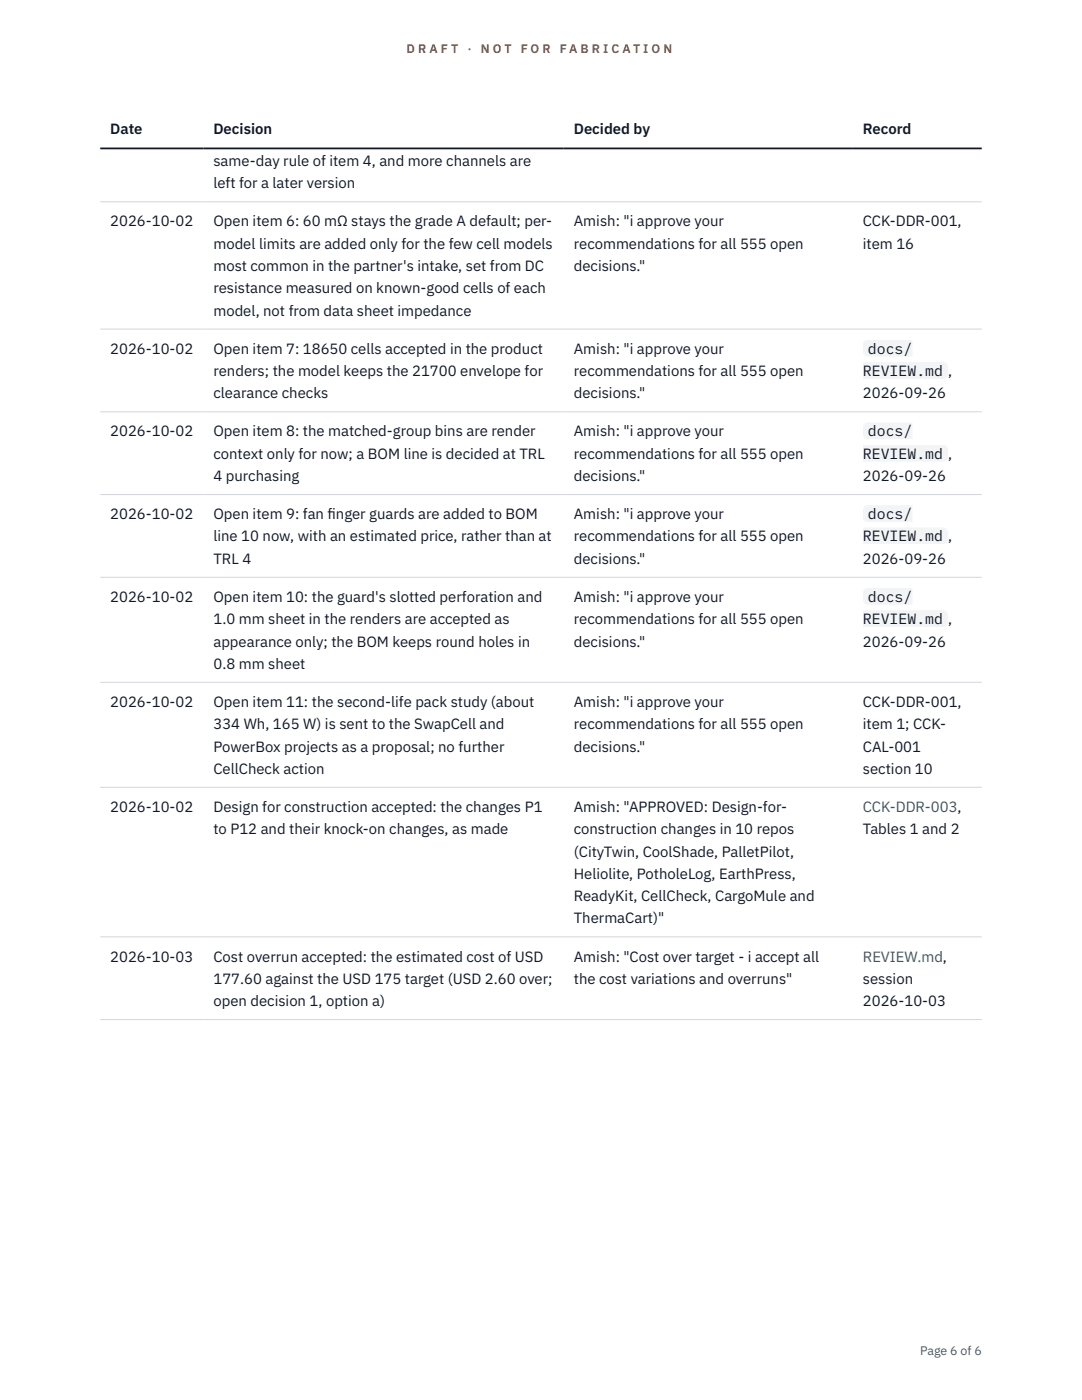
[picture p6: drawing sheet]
<svg xmlns="http://www.w3.org/2000/svg" width="216mm" height="279mm" viewBox="0 0 216 279" stroke-linecap="round" stroke-linejoin="round" font-family="sans-serif">
<defs><g id="words">
<g font-size="3" fill="#111827">
<text x="22" y="26.8">Date</text>
<text x="42.6" y="26.8">Decision</text>
<text x="114.5" y="26.8">Decided by</text>
<text x="172.2" y="26.8">Record</text>
<text x="42.6" y="33.1">same-day rule of item 4, and more channels are</text>
<text x="42.6" y="37.6">left for a later version</text>
<text x="22" y="45.2">2026-10-02</text>
<text x="42.6" y="45.2">Open item 6: 60 mΩ stays the grade A default; per-</text>
<text x="114.5" y="45.2">Amish: &quot;i approve your</text>
<text x="172.2" y="45.2">CCK-DDR-001,</text>
<text x="42.6" y="49.6">model limits are added only for the few cell models</text>
<text x="114.5" y="49.6">recommendations for all 555 open</text>
<text x="172.2" y="49.6">item 16</text>
<text x="42.6" y="54.1">most common in the partner's intake, set from DC</text>
<text x="42.6" y="58.5">resistance measured on known-good cells of each</text>
<text x="114.5" y="54.1">decisions.&quot;</text>
<text x="42.6" y="63">model, not from data sheet impedance</text>
<text x="22" y="70.6">2026-10-02</text>
<text x="42.6" y="70.6">Open item 7: 18650 cells accepted in the product</text>
<text x="114.5" y="70.6">Amish: &quot;i approve your</text>
<text x="173.2" y="70.6">docs/</text>
<text x="42.6" y="75">renders; the model keeps the 21700 envelope for</text>
<text x="114.5" y="75">recommendations for all 555 open</text>
<text x="172.2" y="75">REVIEW.md ,</text>
<text x="42.6" y="79.5">clearance checks</text>
<text x="114.5" y="79.5">decisions.&quot;</text>
<text x="172.2" y="79.5">2026-09-26</text>
<text x="22" y="87.1">2026-10-02</text>
<text x="42.6" y="87.1">Open item 8: the matched-group bins are render</text>
<text x="114.5" y="87.1">Amish: &quot;i approve your</text>
<text x="173.2" y="87.1">docs/</text>
<text x="42.6" y="91.6">context only for now; a BOM line is decided at TRL</text>
<text x="114.5" y="91.6">recommendations for all 555 open</text>
<text x="172.2" y="91.6">REVIEW.md ,</text>
<text x="42.6" y="96">4 purchasing</text>
<text x="114.5" y="96">decisions.&quot;</text>
<text x="172.2" y="96">2026-09-26</text>
<text x="22" y="103.6">2026-10-02</text>
<text x="42.6" y="103.6">Open item 9: fan f</text>
<text x="65.4" y="103.6">inger guards are added to BOM</text>
<text x="114.5" y="103.6">Amish: &quot;i approve your</text>
<text x="173.2" y="103.6">docs/</text>
<text x="42.6" y="108.1">line 10 now, with an estimated price, rather than at</text>
<text x="42.6" y="112.5">TRL 4</text>
<text x="114.5" y="108.1">recommendations for all 555 open</text>
<text x="114.5" y="112.5">decisions.&quot;</text>
<text x="172.2" y="108.1">REVIEW.md ,</text>
<text x="172.2" y="112.5">2026-09-26</text>
<text x="22" y="120.1">2026-10-02</text>
<text x="42.6" y="120.1">Open item 10: the guard's slotted perforation and</text>
<text x="42.6" y="124.6">1.0 mm sheet in the renders are accepted as</text>
<text x="114.5" y="120.1">Amish: &quot;i approve your</text>
<text x="114.5" y="124.6">recommendations for all 555 open</text>
<text x="172.2" y="124.6">REVIEW.md ,</text>
<text x="173.2" y="120.1">docs/</text>
<text x="42.6" y="129">appearance only; the BOM keeps round holes in</text>
<text x="114.5" y="129">decisions.&quot;</text>
<text x="172.2" y="129">2026-09-26</text>
<text x="42.6" y="133.5">0.8 mm sheet</text>
<text x="22" y="141.1">2026-10-02</text>
<text x="42.6" y="141.1">Open item 11: the second-life pack study (about</text>
<text x="114.5" y="141.1">Amish: &quot;i approve your</text>
<text x="172.2" y="141.1">CCK-DDR-001,</text>
<text x="42.6" y="145.5">334 Wh, 165 W) is sent to the SwapCell and</text>
<text x="42.6" y="150">PowerBox projects as a proposal; no further</text>
<text x="114.5" y="145.5">recommendations for all 555 open</text>
<text x="114.5" y="150">decisions.&quot;</text>
<text x="172.2" y="145.5">item 1; CCK-</text>
<text x="172.2" y="150">CAL-001</text>
<text x="42.6" y="154.4">CellCheck action</text>
<text x="172.2" y="154.4">section 10</text>
<text x="22" y="162">2026-10-02</text>
<text x="42.6" y="162">Design for construction accepted: the changes P1</text>
<text x="42.6" y="166.5">to P12 and their knock-on changes, as made</text>
<text x="114.5" y="162">Amish: &quot;APPROVED: Design-for-</text>
<text x="114.5" y="166.5">construction changes in 10 repos</text>
<text x="172.2" y="166.5">Tables 1 and 2</text>
<text x="114.5" y="170.9">(CityTwin, CoolShade, PalletPilot,</text>
<text x="114.5" y="175.4">Heliolite, PotholeLog, EarthPress,</text>
<text x="114.5" y="179.8">ReadyKit, CellCheck, CargoMule and</text>
<text x="114.5" y="184.3">ThermaCart)&quot;</text>
<text x="22" y="191.9">2026-10-03</text>
<text x="42.6" y="191.9">Cost overrun accepted: the estimated cost of USD</text>
<text x="114.5" y="191.9">Amish: &quot;Cost over target - i accept all</text>
<text x="42.6" y="196.3">177.60 against the USD 175 target (USD 2.60 over;</text>
<text x="114.5" y="196.3">the cost variations and overruns&quot;</text>
<text x="172.2" y="196.3">session</text>
<text x="42.6" y="200.8">open decision 1, option a)</text>
<text x="172.2" y="200.8">2026-10-03</text>
</g>
<g font-size="3" fill="#0f766e">
<text x="172.2" y="162">CCK-DDR-003,</text>
<text x="172.2" y="191.9">REVIEW.md,</text>
</g>
<g font-size="2.5" fill="#b45309">
<text x="81.1" y="10.5">D R A F T</text>
<text x="93.3" y="10.5">·</text>
<text x="95.9" y="10.5">N O T</text>
<text x="103.9" y="10.5">F O R</text>
<text x="111.7" y="10.5">F A B R I C A T I O N</text>
</g>
<text font-size="2.5" fill="#4b5563" x="183.6" y="270.3">Page 6 of 6</text>
</g></defs>
<path d="M20 40.3h175.9M20 65.7h175.9M20 82.2h175.9M20 98.7h175.9M20 115.2h175.9M20 136.2h175.9M20 157.1h175.9M20 187h175.9M20 203.5h175.9" fill="none" stroke="#d1d5db" stroke-width=".2"/>
<path d="M20 29.6h175.9" fill="none" stroke="#111827" stroke-width=".35"/>
<g fill="#f3f4f6">
<path d="M172.2 67.8h9.9v3.4h-9.9z"/>
<path d="M172.2 72.3h17v3.3h-17z"/>
<path d="M172.2 84.3h9.9v3.4h-9.9z"/>
<path d="M172.2 88.8h17v3.3h-17z"/>
<path d="M172.2 100.8h9.9v3.4h-9.9z"/>
<path d="M172.2 105.3h17v3.3h-17z"/>
<path d="M172.2 117.3h9.9v3.4h-9.9z"/>
<path d="M172.2 121.8h17v3.3h-17z"/>
</g>
<use href="#words"/>
</svg>
